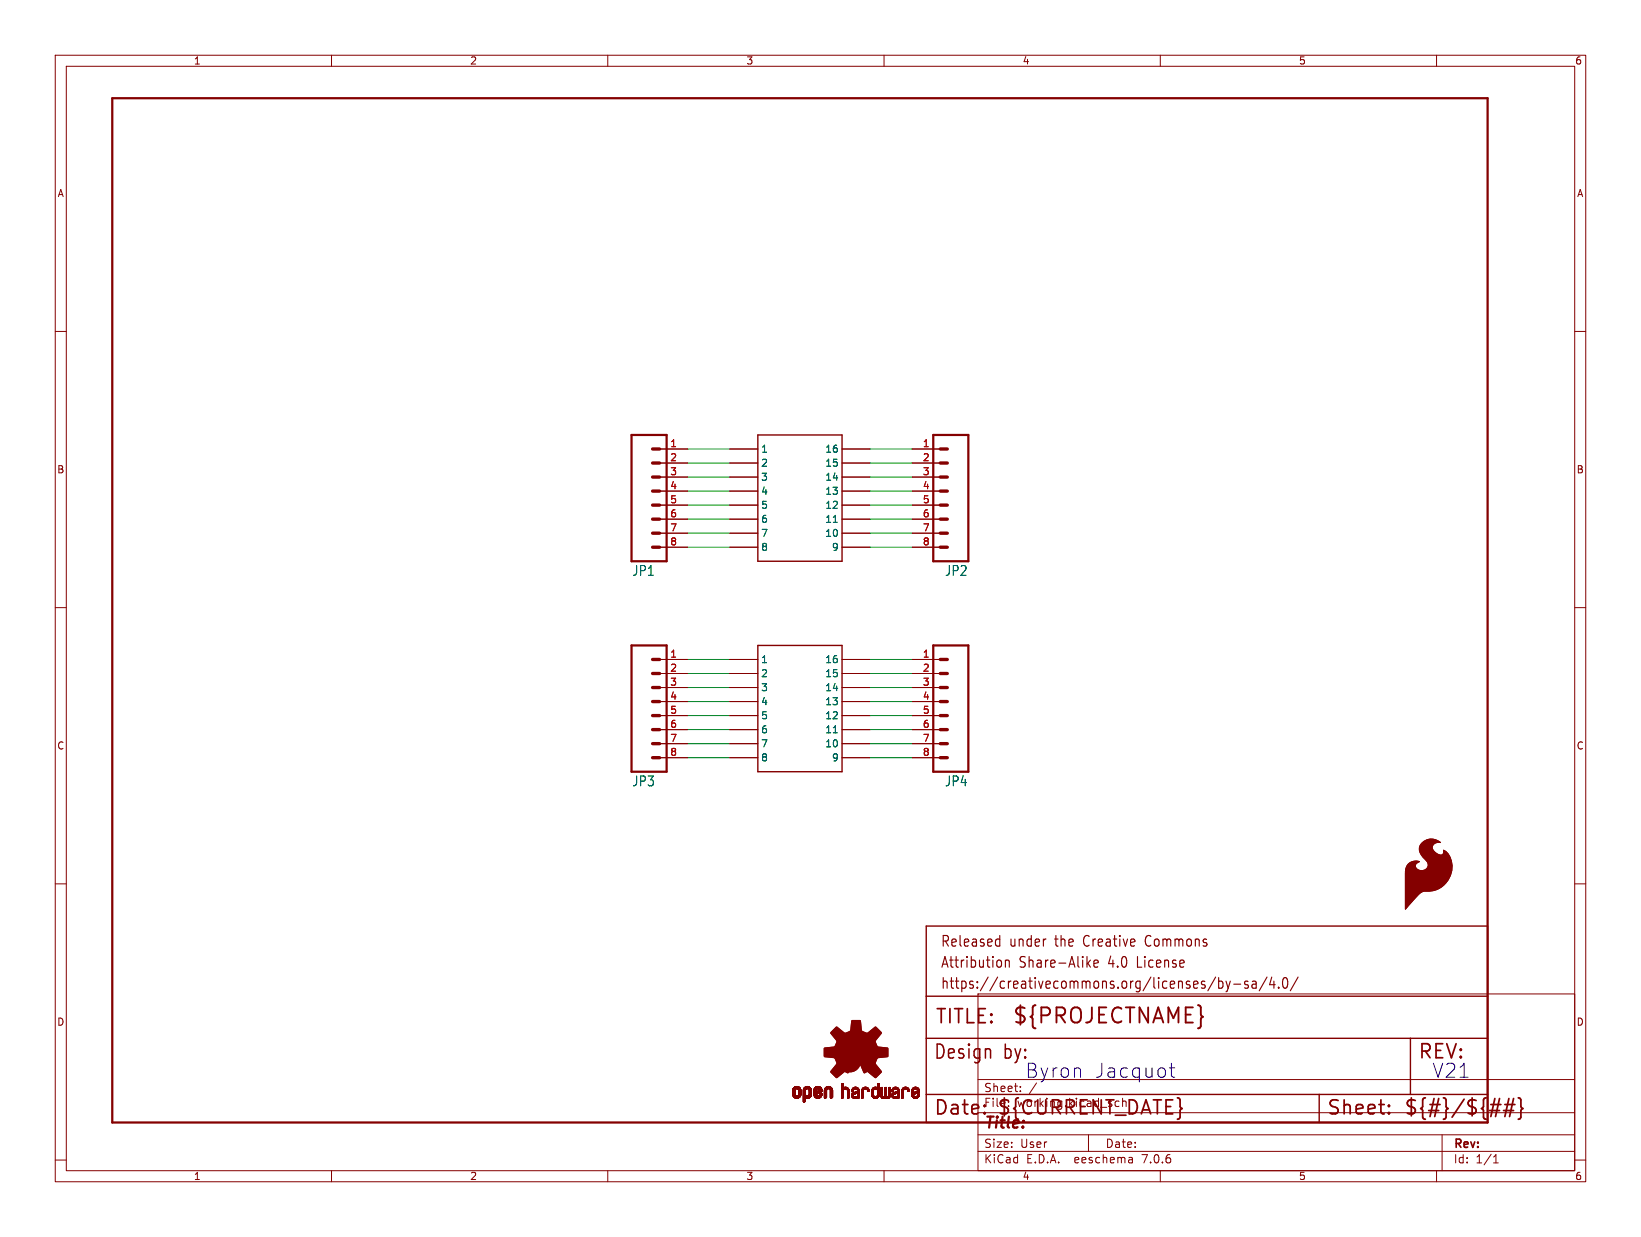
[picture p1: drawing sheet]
<svg xmlns="http://www.w3.org/2000/svg" width="297mm" height="224mm" viewBox="0 0 297 224" stroke-linecap="round" stroke-linejoin="round" font-family="sans-serif">
<defs><g id="words">
<text font-size="3.8" fill="#840000" x="183.1" y="185.7">${PROJECTNAME}</text>
<g font-size="3.5" fill="#840000">
<text x="169.2" y="185.7">TITLE:</text>
<text x="168.9" y="192.1">Design</text>
<text x="181.6" y="192.1">by:</text>
<text x="256.5" y="192.1">REV:</text>
<text x="168.9" y="202.2">Date:</text>
<text x="180.3" y="202.2">${CURRENT_DATE}</text>
<text x="240" y="202.2">Sheet:</text>
<text x="254" y="202.2">${#}/${##}</text>
</g>
<g font-size="3.5" fill="#0000c2">
<text x="185.4" y="195.3">Byron</text>
<text x="197.9" y="195.3">Jacquot</text>
<text x="259.1" y="195.3">V21</text>
</g>
<text font-size="2.8" fill="#840000" x="178" y="204.8">Title:</text>
<g font-size="2.7" fill="#840000">
<text x="170.2" y="171.7">Released</text>
<text x="182.7" y="171.7">under</text>
<text x="191.1" y="171.7">the</text>
<text x="196.5" y="171.7">Creative</text>
<text x="208" y="171.7">Commons</text>
<text x="170.2" y="175.5">Attribution</text>
<text x="170.2" y="179.3">https://creativecommons.org/licenses/by-sa/4.0/</text>
<text x="184.5" y="175.5">Share-Alike</text>
<text x="200.8" y="175.5">4.0</text>
<text x="206.2" y="175.5">License</text>
</g>
<g font-size="2.5" fill="#006464">
<text x="114.4" y="104.5">JP1</text>
<text x="170.9" y="104.5">JP2</text>
<text x="114.4" y="142.6">JP3</text>
<text x="170.9" y="142.6">JP4</text>
</g>
<g font-size="2.1" fill="#840000">
<text x="178" y="197.9">Sheet:</text>
<text x="178" y="200.6">File:</text>
<text x="184.1" y="200.6">working.kicad_sch</text>
<text x="178" y="208">Size:</text>
<text x="184.7" y="208">User</text>
<text x="200" y="208">Date:</text>
<text x="263" y="208.2">Rev:</text>
<text x="178" y="210.8">KiCad</text>
<text x="185.7" y="210.8">E.D.A.</text>
<text x="194.6" y="210.8">eeschema</text>
<text x="207" y="210.8">7.0.6</text>
<text x="263" y="210.8">Id:</text>
<text x="267.1" y="210.8">1/1</text>
</g>
<g font-size="1.8" fill="#840000">
<text x="35" y="11.9">1</text>
<text x="85" y="11.9">2</text>
<text x="135" y="11.9">3</text>
<text x="185" y="11.9">4</text>
<text x="235" y="11.9">5</text>
<text x="285" y="11.9">6</text>
<text x="10.3" y="35.9">A</text>
<text x="285.3" y="35.9">A</text>
<text x="10.3" y="85.9">B</text>
<text x="285.3" y="85.9">B</text>
<text x="10.3" y="135.9">C</text>
<text x="285.3" y="135.9">C</text>
<text x="10.3" y="185.9">D</text>
<text x="285.3" y="185.9">D</text>
<text x="35" y="213.8">1</text>
<text x="85" y="213.8">2</text>
<text x="135" y="213.8">3</text>
<text x="185" y="213.8">4</text>
<text x="235" y="213.8">5</text>
<text x="285" y="213.8">6</text>
</g>
<g font-size="1.8" fill="#a90000">
<text x="121.2" y="81">1</text>
<text x="121.2" y="83.6">2</text>
<text x="166.9" y="81">1</text>
<text x="166.9" y="83.6">2</text>
<text x="121.2" y="86.1">3</text>
<text x="121.2" y="88.6">4</text>
<text x="166.9" y="86.1">3</text>
<text x="166.9" y="88.6">4</text>
<text x="121.2" y="91.2">5</text>
<text x="121.2" y="93.7">6</text>
<text x="166.9" y="91.2">5</text>
<text x="166.9" y="93.7">6</text>
<text x="121.2" y="96.3">7</text>
<text x="121.2" y="98.8">8</text>
<text x="166.9" y="96.3">7</text>
<text x="166.9" y="98.8">8</text>
<text x="121.2" y="119.1">1</text>
<text x="166.9" y="119.1">1</text>
<text x="121.2" y="121.7">2</text>
<text x="121.2" y="124.2">3</text>
<text x="166.9" y="121.7">2</text>
<text x="166.9" y="124.2">3</text>
<text x="121.2" y="126.7">4</text>
<text x="121.2" y="129.3">5</text>
<text x="121.2" y="131.8">6</text>
<text x="166.9" y="126.7">4</text>
<text x="166.9" y="129.3">5</text>
<text x="166.9" y="131.8">6</text>
<text x="121.2" y="134.4">7</text>
<text x="121.2" y="136.9">8</text>
<text x="166.9" y="134.4">7</text>
<text x="166.9" y="136.9">8</text>
</g>
<g font-size="1.8" fill="#006464">
<text x="137.7" y="82.1">1</text>
<text x="149.3" y="82.1">16</text>
<text x="137.7" y="84.7">2</text>
<text x="137.7" y="87.2">3</text>
<text x="137.7" y="89.8">4</text>
<text x="149.3" y="89.8">13</text>
<text x="149.3" y="87.2">14</text>
<text x="149.3" y="84.7">15</text>
<text x="137.7" y="92.3">5</text>
<text x="137.7" y="94.8">6</text>
<text x="149.3" y="94.8">11</text>
<text x="149.3" y="92.3">12</text>
<text x="137.7" y="97.4">7</text>
<text x="137.7" y="99.9">8</text>
<text x="149.3" y="97.4">10</text>
<text x="150.5" y="99.9">9</text>
<text x="137.7" y="120.2">1</text>
<text x="137.7" y="122.8">2</text>
<text x="137.7" y="125.3">3</text>
<text x="149.3" y="125.3">14</text>
<text x="149.3" y="122.8">15</text>
<text x="149.3" y="120.2">16</text>
<text x="137.7" y="127.9">4</text>
<text x="137.7" y="130.4">5</text>
<text x="149.3" y="130.4">12</text>
<text x="149.3" y="127.9">13</text>
<text x="137.7" y="132.9">6</text>
<text x="137.7" y="135.5">7</text>
<text x="149.3" y="135.5">10</text>
<text x="149.3" y="132.9">11</text>
<text x="137.7" y="138">8</text>
<text x="150.5" y="138">9</text>
</g>
</g></defs>
<g fill="none" stroke="#840000" stroke-width=".18">
<path d="M10 10h277v203.9h-277zM12 12h273v199.9h-273zM60 10v2M110 10v2M160 10v2M210 10v2M260 10v2M10 60h2M285 60h2M119.4 81.3h5.1M119.4 83.8h5.1M119.4 86.4h5.1"/>
<path d="M119.4 88.9h5.1M119.4 91.4h5.1M119.4 94h5.1M119.4 96.5h5.1M119.4 99.1h5.1M132.1 81.3h5.1M132.1 83.8h5.1M132.1 86.4h5.1M132.1 88.9h5.1M132.1 91.4h5.1M132.1 94h5.1M132.1 96.5h5.1"/>
<path d="M132.1 99.1h5.1M152.4 81.3h5.1M152.4 83.8h5.1M152.4 86.4h5.1M152.4 88.9h5.1M152.4 91.4h5.1M152.4 94h5.1M152.4 96.5h5.1M152.4 99.1h5.1M165.1 81.3h5.1M165.1 83.8h5.1M165.1 86.4h5.1"/>
<path d="M165.1 88.9h5.1M165.1 91.4h5.1M165.1 94h5.1M165.1 96.5h5.1M165.1 99.1h5.1M10 110h2M119.4 119.4h5.1M132.1 119.4h5.1M152.4 119.4h5.1M165.1 119.4h5.1M285 110h2M119.4 134.6h5.1"/>
<path d="M119.4 132.1h5.1M119.4 129.5h5.1M119.4 127h5.1M119.4 124.5h5.1M119.4 121.9h5.1M119.4 137.2h5.1M132.1 134.6h5.1M132.1 132.1h5.1M132.1 129.5h5.1M132.1 127h5.1M132.1 124.5h5.1M132.1 121.9h5.1"/>
<path d="M132.1 137.2h5.1M152.4 134.6h5.1M152.4 132.1h5.1M152.4 129.5h5.1M152.4 127h5.1M152.4 124.5h5.1M152.4 121.9h5.1M152.4 137.2h5.1M165.1 134.6h5.1M165.1 132.1h5.1M165.1 129.5h5.1M165.1 127h5.1"/>
<path d="M165.1 124.5h5.1M165.1 121.9h5.1M165.1 137.2h5.1M10 160h2M285 160h2M177 179.9h108v32h-108zM177 195.4h108M184.7 197.5v.1M187.6 196l-1.3 2M10 210h2M60 211.9v2M110 211.9v2"/>
<path d="M160 211.9v2M177 208.4h108M177 205.4h108M177 201.4h108M197 205.4v3M204.9 209.6l.1 .9M205 210.4l-.2 .1M205 209.9h-.2M210 211.9v2M260 211.9v2M261 205.4v6.5M270.3 210.5h.9"/>
<path d="M270.3 209.4l.4-.4v1.5M285 210h2"/>
</g>
<path d="M20.3 17.8h248.9v185.4h-248.9zM114.3 78.7h6.3v22.9h-6.3zM168.9 78.7h6.4v22.9h-6.4zM114.3 116.8h6.3v22.9h-6.3zM168.9 116.8h6.4v22.9h-6.4z" fill="none" stroke="#840000" stroke-width=".41"/>
<g fill="none" stroke="#840000" stroke-width=".61">
<path d="M118.1 81.3h1.3M118.1 83.8h1.3M118.1 86.4h1.3M118.1 88.9h1.3M118.1 91.4h1.3M118.1 94h1.3M118.1 96.5h1.3M118.1 99.1h1.3M170.2 81.3h1.2M170.2 83.8h1.2M170.2 86.4h1.2M170.2 88.9h1.2"/>
<path d="M170.2 91.4h1.2M170.2 94h1.2M170.2 96.5h1.2M170.2 99.1h1.2M118.1 119.4h1.3M170.2 119.4h1.2M118.1 121.9h1.3M118.1 124.5h1.3M118.1 127h1.3M118.1 129.5h1.3M118.1 132.1h1.3M118.1 134.6h1.3"/>
<path d="M118.1 137.2h1.3M170.2 121.9h1.2M170.2 124.5h1.2M170.2 127h1.2M170.2 129.5h1.2M170.2 132.1h1.2M170.2 134.6h1.2M170.2 137.2h1.2"/>
</g>
<path d="M137.2 78.7h15.2v22.9h-15.2zM137.2 116.8h15.2v22.9h-15.2zM167.6 167.6h101.6v35.6h-101.6zM167.6 198.1h101.6M167.6 180.3h101.6M167.6 188h101.6M238.8 198.1v5.1M255.3 188v10.1" fill="none" stroke="#840000" stroke-width=".25"/>
<path d="M150.8 94.6h.7M150.8 132.7h.7" fill="none" stroke="#006464" stroke-width=".18"/>
<g fill="#840000" stroke="#840000" stroke-width=".18">
<path d="M257.3 152.7a2.45 2.45 0 0 1 3.4-.2 1.05 1.05 0 0 0-1.4 .6 1.05 1.05 0 0 0 .7 1.4 .75 .75 0 0 0 1.3-.2v-.4a3.8 3.8 0 0 1 .7 5.5 4.3 4.3 0 0 1-4.2 1.9 4.8 4.8 0 0 0-2.2 1.9l-1.2 1.4v-6.4a1.93 1.93 0 0 1 2.5-2.2 .81 .81 0 0 0-.7 .9 .81 .81 0 0 0 .9 .7 1.09 1.09 0 0 0 1.3-.6 1.09 1.09 0 0 0-.4-1.4 2.08 2.08 0 0 1-.7-2.9z"/>
<path d="M143.5 198.1h.4z"/>
<path d="M143.5 198l.4 .1z"/>
<path d="M143.5 198h.4z"/>
<path d="M143.5 197.9l.4 .1z"/>
<path d="M143.5 197.9h.4z"/>
<path d="M143.5 197.8l.4 .1z"/>
<path d="M143.5 197.8h.4z"/>
<path d="M143.5 197.7l.4 .1z"/>
<path d="M143.5 197.7h.4z"/>
<path d="M143.5 197.6l.4 .1z"/>
<path d="M143.5 197.6h.4z"/>
<path d="M143.5 197.5l.4 .1z"/>
<path d="M143.5 197.5h.4z"/>
<path d="M143.5 197.4l.4 .1z"/>
<path d="M143.5 197.4h.4z"/>
<path d="M143.5 198.2h.4z"/>
<path d="M143.5 198.1l.4 .1z"/>
<path d="M143.5 197.3l.4 .1z"/>
<path d="M143.5 197.3h.4z"/>
<path d="M143.5 198.3h.5z"/>
<path d="M143.5 198.3h.4z"/>
<path d="M143.5 198.2l.4 .1z"/>
<path d="M143.5 197.2l.4 .1z"/>
<path d="M143.5 197.2h.4z"/>
<path d="M143.5 198.3l.5 .1z"/>
<path d="M143.5 197.2h.5z"/>
<path d="M143.5 197.1l.5 .1z"/>
<path d="M143.5 197.1h.5z"/>
<path d="M143.5 198.4h.6z"/>
<path d="M143.5 198.4h.5z"/>
<path d="M143.5 197.1h.6z"/>
<path d="M143.6 198.4h.5z"/>
<path d="M143.6 197.1h.5z"/>
<path d="M143.6 198.4h1.3z"/>
<path d="M143.6 198.4h.6z"/>
<path d="M143.6 197.1h1.2z"/>
<path d="M143.6 198.5h1.2z"/>
<path d="M143.6 198.4l1.2 .1z"/>
<path d="M143.6 197l1.2 .1z"/>
<path d="M143.6 197h1.2z"/>
<path d="M143.6 196.9l1.2 .1z"/>
<path d="M143.6 198.5l1.2 .1z"/>
<path d="M143.6 196.9h1.2z"/>
<path d="M143.7 198.6h1.1z"/>
<path d="M143.7 196.9h1.1z"/>
<path d="M143.7 198.6h1z"/>
<path d="M143.7 196.9h1z"/>
<path d="M143.7 198.6l1 .1z"/>
<path d="M143.7 196.8l1 .1z"/>
<path d="M143.8 198.7h.9z"/>
<path d="M143.8 196.8h.9z"/>
<path d="M143.8 198.7h.8z"/>
<path d="M143.8 196.8h.8z"/>
<path d="M143.9 196.8h.7z"/>
<path d="M143.9 198.7h.7z"/>
<path d="M143.9 198.7l.6 .1z"/>
<path d="M143.9 196.7l.6 .1z"/>
<path d="M143.9 198.8h.6z"/>
<path d="M143.9 196.7h.6z"/>
<path d="M144 196.7h.4z"/>
<path d="M144 198.8h.4z"/>
<path d="M144.1 196.7h.3z"/>
<path d="M144.1 198.8h.2z"/>
<path d="M144.1 196.7h.2z"/>
<path d="M144.3 197.1h.6z"/>
<path d="M144.3 198.4h.6z"/>
<path d="M144.4 198.4h.5z"/>
<path d="M144.4 197.1h.5z"/>
<path d="M144.4 198.3l.5 .1z"/>
<path d="M144.4 198.3h.5z"/>
<path d="M144.4 197.1l.5 .1z"/>
<path d="M144.4 197.2h.5z"/>
<path d="M144.5 198.3h.4z"/>
<path d="M144.5 197.2h.4z"/>
<path d="M144.5 197.2l.4 .1z"/>
<path d="M144.5 198.2l.4 .1z"/>
<path d="M144.5 198.2h.4z"/>
<path d="M144.5 197.3h.4z"/>
<path d="M144.5 198.1l.4 .1z"/>
<path d="M144.5 198.1h.4z"/>
<path d="M144.5 198l.4 .1z"/>
<path d="M144.5 198h.4z"/>
<path d="M144.5 197.9l.4 .1z"/>
<path d="M144.5 197.9h.4z"/>
<path d="M144.5 197.8l.4 .1z"/>
<path d="M144.5 197.8h.4z"/>
<path d="M144.5 197.7l.4 .1z"/>
<path d="M144.5 197.7h.4z"/>
<path d="M144.5 197.6l.4 .1z"/>
<path d="M144.5 197.6h.4z"/>
<path d="M144.5 197.5l.4 .1z"/>
<path d="M144.5 197.5h.4z"/>
<path d="M144.5 197.4l.4 .1z"/>
<path d="M144.5 197.4h.4z"/>
<path d="M144.5 197.3l.4 .1z"/>
<path d="M145.4 199.4l.2 .1z"/>
<path d="M145.4 199.4h.2z"/>
<path d="M145.4 199.4h.3z"/>
<path d="M145.4 199.4h.4z"/>
<path d="M145.4 199.3l.4 .1z"/>
<path d="M145.4 199.3h.4z"/>
<path d="M145.4 199.2l.4 .1z"/>
<path d="M145.4 199.2h.4z"/>
<path d="M145.4 199.1l.4 .1z"/>
<path d="M145.4 199.1h.4z"/>
<path d="M145.4 199l.4 .1z"/>
<path d="M145.4 199h.4z"/>
<path d="M145.4 198.9l.4 .1z"/>
<path d="M145.4 198.9h.4z"/>
<path d="M145.4 198.8l.4 .1z"/>
<path d="M145.4 198.8h.4z"/>
<path d="M145.4 198.7l1 .1z"/>
<path d="M145.4 198.7h1.1z"/>
<path d="M145.4 198.7h1.2z"/>
<path d="M145.4 198.6l1.2 .1z"/>
<path d="M145.4 198.6h1.2z"/>
<path d="M145.4 198.6h1.3z"/>
<path d="M145.4 198.5l1.3 .1z"/>
<path d="M145.4 198.5h1.3z"/>
<path d="M145.4 198.5h1.4z"/>
<path d="M145.4 198.4l1.4 .1z"/>
<path d="M145.4 198.4h1.4z"/>
<path d="M145.4 198.4h.7z"/>
<path d="M145.4 198.4h.6z"/>
<path d="M145.4 198.4h.5z"/>
<path d="M145.4 198.3l.5 .1z"/>
<path d="M145.4 198.3h.5z"/>
<path d="M145.4 198.3h.4z"/>
<path d="M145.4 198.2l.4 .1z"/>
<path d="M145.4 198.2h.4z"/>
<path d="M145.4 198.1l.4 .1z"/>
<path d="M145.4 198.1h.4z"/>
<path d="M145.4 198l.4 .1z"/>
<path d="M145.4 198h.4z"/>
<path d="M145.4 197.9l.4 .1z"/>
<path d="M145.4 197.9h.4z"/>
<path d="M145.4 197.8l.4 .1z"/>
<path d="M145.4 197.8h.4z"/>
<path d="M145.4 197.7l.4 .1z"/>
<path d="M145.4 197.7h.4z"/>
<path d="M145.4 197.6l.4 .1z"/>
<path d="M145.4 197.6h.4z"/>
<path d="M145.4 197.5l.4 .1z"/>
<path d="M145.4 197.5h.4z"/>
<path d="M145.4 197.4l.4 .1z"/>
<path d="M145.4 197.4h.4z"/>
<path d="M145.4 197.3l.4 .1z"/>
<path d="M145.4 197.3h.4z"/>
<path d="M145.4 199.5h.2z"/>
<path d="M145.4 197.2l.4 .1z"/>
<path d="M145.4 197.2h.5z"/>
<path d="M145.4 199.5h.1z"/>
<path d="M145.4 197.1l.5 .1z"/>
<path d="M145.4 197.1h.5z"/>
<path d="M145.4 197.1h.6z"/>
<path d="M145.5 197.1h.5z"/>
<path d="M145.5 197.1h1.3z"/>
<path d="M145.5 197l1.3 .1z"/>
<path d="M145.5 197h1.3z"/>
<path d="M145.5 197h1.2z"/>
<path d="M145.5 196.9l1.2 .1z"/>
<path d="M145.6 196.9h1.1z"/>
<path d="M145.6 196.9h1z"/>
<path d="M145.6 196.8l1 .1z"/>
<path d="M145.7 196.8h.9z"/>
<path d="M145.7 196.8h.8z"/>
<path d="M145.8 196.8h.7z"/>
<path d="M145.8 196.7l.6 .1z"/>
<path d="M145.9 198.8h.5z"/>
<path d="M145.9 196.7h.5z"/>
<path d="M145.9 198.8h.4z"/>
<path d="M145.9 196.7h.4z"/>
<path d="M146 198.8h.3z"/>
<path d="M146 196.7h.3z"/>
<path d="M146 196.7h.2z"/>
<path d="M146 198.8h.2z"/>
<path d="M146.2 197.1h.6z"/>
<path d="M146.2 198.4h.6z"/>
<path d="M146.3 198.4h.5z"/>
<path d="M146.3 197.1h.5z"/>
<path d="M146.3 198.3l.5 .1z"/>
<path d="M146.3 197.1l.5 .1z"/>
<path d="M146.4 198.3h.4z"/>
<path d="M146.4 197.2h.4z"/>
<path d="M146.4 197.2l.4 .1z"/>
<path d="M146.4 198.2l.4 .1z"/>
<path d="M146.4 197.3h.4z"/>
<path d="M146.4 198.2h.4z"/>
<path d="M146.4 198.2h.5z"/>
<path d="M146.4 197.3h.5z"/>
<path d="M146.5 198.2h.4z"/>
<path d="M146.5 197.3h.4z"/>
<path d="M146.5 198.1l.4 .1z"/>
<path d="M146.5 198.1h.4z"/>
<path d="M146.5 197.4h.4z"/>
<path d="M146.5 197.3l.4 .1z"/>
<path d="M146.5 198l.4 .1z"/>
<path d="M146.5 198h.4z"/>
<path d="M146.5 197.9l.4 .1z"/>
<path d="M146.5 197.9h.4z"/>
<path d="M146.5 197.8l.4 .1z"/>
<path d="M146.5 197.8h.4z"/>
<path d="M146.5 197.7l.4 .1z"/>
<path d="M146.5 197.7h.4z"/>
<path d="M146.5 197.6l.4 .1z"/>
<path d="M146.5 197.6h.4z"/>
<path d="M146.5 197.5l.4 .1z"/>
<path d="M146.5 197.5h.4z"/>
<path d="M146.5 197.4l.4 .1z"/>
<path d="M147.3 198.2h.4z"/>
<path d="M147.3 198.1l.4 .1z"/>
<path d="M147.3 198.1h.4z"/>
<path d="M147.3 198.1h.5z"/>
<path d="M147.3 198l.5 .1z"/>
<path d="M147.3 198h.5z"/>
<path d="M147.3 198h.6z"/>
<path d="M147.3 198h.7z"/>
<path d="M147.3 197.9l.7 .1z"/>
<path d="M147.3 197.9h.7z"/>
<path d="M147.3 197.9h.8z"/>
<path d="M147.3 197.9h.9z"/>
<path d="M147.3 197.8l.9 .1z"/>
<path d="M147.3 197.8h1z"/>
<path d="M147.3 197.8h1.1z"/>
<path d="M147.3 197.7l1.2 .1z"/>
<path d="M147.3 197.7h1.2z"/>
<path d="M147.3 197.7h1.3z"/>
<path d="M147.3 197.7h1.4z"/>
<path d="M147.3 197.6l1.4 .1z"/>
<path d="M147.3 197.6h1.4z"/>
<path d="M147.3 197.6h.4z"/>
<path d="M147.3 197.5l.4 .1z"/>
<path d="M147.3 197.5h.4z"/>
<path d="M147.3 197.4l.4 .1z"/>
<path d="M147.3 197.4h.4z"/>
<path d="M147.3 197.3l.4 .1z"/>
<path d="M147.3 197.3h.4z"/>
<path d="M147.3 198.3h.5z"/>
<path d="M147.3 198.3h.4z"/>
<path d="M147.3 198.2l.4 .1z"/>
<path d="M147.3 197.2l.4 .1z"/>
<path d="M147.3 197.2h.4z"/>
<path d="M147.3 197.2h.5z"/>
<path d="M147.3 198.4h.5z"/>
<path d="M147.3 198.3l.5 .1z"/>
<path d="M147.3 197.1l.5 .1z"/>
<path d="M147.4 198.4h.5z"/>
<path d="M147.4 197.1h.4z"/>
<path d="M147.4 197.1h.5z"/>
<path d="M147.4 198.4h1.3z"/>
<path d="M147.4 198.4h.6z"/>
<path d="M147.4 197.1h.6z"/>
<path d="M147.4 198.5h1.3z"/>
<path d="M147.4 198.4l1.3 .1z"/>
<path d="M147.4 197.1h1.3z"/>
<path d="M147.4 197l1.3 .1z"/>
<path d="M147.4 197h1.3z"/>
<path d="M147.4 198.5h1.2z"/>
<path d="M147.4 197h1.2z"/>
<path d="M147.5 198.5h1.1z"/>
<path d="M147.5 197h1.1z"/>
<path d="M147.5 198.5l1.1 .1z"/>
<path d="M147.5 198.6h1.1z"/>
<path d="M147.5 196.9l1.1 .1z"/>
<path d="M147.5 196.9h1.1z"/>
<path d="M147.5 198.6h1z"/>
<path d="M147.5 196.9h1z"/>
<path d="M147.6 198.6h.9z"/>
<path d="M147.6 196.9h.9z"/>
<path d="M147.6 198.6l.9 .1z"/>
<path d="M147.6 196.8l.9 .1z"/>
<path d="M147.6 198.7h.9z"/>
<path d="M147.6 196.8h.9z"/>
<path d="M147.6 198.7h.8z"/>
<path d="M147.6 196.8h.8z"/>
<path d="M147.7 198.7h.7z"/>
<path d="M147.7 196.8h.7z"/>
<path d="M147.7 196.7l.6 .1z"/>
<path d="M147.7 198.7l.6 .1z"/>
<path d="M147.8 196.7h.5z"/>
<path d="M147.8 198.8h.5z"/>
<path d="M147.8 197.6h.9z"/>
<path d="M147.8 196.7h.4z"/>
<path d="M147.8 198.8h.4z"/>
<path d="M147.9 196.7h.3z"/>
<path d="M147.9 198.8h.3z"/>
<path d="M147.9 197.6h.8z"/>
<path d="M147.9 198.8h.2z"/>
<path d="M147.9 196.7h.2z"/>
<path d="M148 197.5l.7 .1z"/>
<path d="M148 197.5h.7z"/>
<path d="M148.1 197.5h.6z"/>
<path d="M148.1 197.1h.6z"/>
<path d="M148.1 198.4h.6z"/>
<path d="M148.2 198.4h.5z"/>
<path d="M148.2 197.5h.5z"/>
<path d="M148.2 197.1h.5z"/>
<path d="M148.2 197.4l.5 .1z"/>
<path d="M148.2 197.4h.5z"/>
<path d="M148.2 197.1l.5 .1z"/>
<path d="M148.3 198.3l.4 .1z"/>
<path d="M148.3 197.2h.4z"/>
<path d="M148.3 198.3h.4z"/>
<path d="M148.3 197.4h.4z"/>
<path d="M148.3 197.2l.4 .1z"/>
<path d="M148.3 197.3h.4z"/>
<path d="M148.3 198.2l.4 .1z"/>
<path d="M148.3 198.2h.4z"/>
<path d="M148.3 197.3l.4 .1z"/>
<path d="M148.4 198.2h.3z"/>
<path d="M148.4 198.1l.3 .1z"/>
<path d="M148.4 198.1h.3z"/>
<path d="M148.4 198l.3 .1z"/>
<path d="M148.4 198h.3z"/>
<path d="M148.5 198h.2z"/>
<path d="M148.5 197.9l.2 .1z"/>
<path d="M148.5 197.9h.2z"/>
<path d="M148.6 197.9h.1z"/>
<path d="M149.2 198.7h.3z"/>
<path d="M149.2 198.7h.4z"/>
<path d="M149.2 198.6l.4 .1z"/>
<path d="M149.2 198.6h.4z"/>
<path d="M149.2 198.5l.4 .1z"/>
<path d="M149.2 198.5h.4z"/>
<path d="M149.2 198.4l.4 .1z"/>
<path d="M149.2 198.4h.4z"/>
<path d="M149.2 198.3l.4 .1z"/>
<path d="M149.2 198.3h.4z"/>
<path d="M149.2 198.2l.4 .1z"/>
<path d="M149.2 198.2h.4z"/>
<path d="M149.2 198.1l.4 .1z"/>
<path d="M149.2 198.1h.4z"/>
<path d="M149.2 198l.4 .1z"/>
<path d="M149.2 198h.4z"/>
<path d="M149.2 197.9l.4 .1z"/>
<path d="M149.2 197.9h.4z"/>
<path d="M149.2 197.8l.4 .1z"/>
<path d="M149.2 197.8h.4z"/>
<path d="M149.2 197.7l.4 .1z"/>
<path d="M149.2 197.7h.4z"/>
<path d="M149.2 197.6l.4 .1z"/>
<path d="M149.2 197.6h.4z"/>
<path d="M149.2 197.5l.4 .1z"/>
<path d="M149.2 197.5h.4z"/>
<path d="M149.2 197.4l.4 .1z"/>
<path d="M149.2 197.4h.4z"/>
<path d="M149.2 197.3l.4 .1z"/>
<path d="M149.2 197.3h.4z"/>
<path d="M149.2 198.7l.2 .1z"/>
<path d="M149.2 197.3h.5z"/>
<path d="M149.2 198.8h.2z"/>
<path d="M149.2 197.2l.5 .1z"/>
<path d="M149.2 197.2h.5z"/>
<path d="M149.3 197.2h.4z"/>
<path d="M149.3 197.1l.4 .1z"/>
<path d="M149.3 197.1h.5z"/>
<path d="M149.3 197.1h.6z"/>
<path d="M149.3 197.1h1.3z"/>
<path d="M149.3 197l1.3 .1z"/>
<path d="M149.3 197h1.3z"/>
<path d="M149.3 197h1.2z"/>
<path d="M149.4 197h1.1z"/>
<path d="M149.4 196.9l1.1 .1z"/>
<path d="M149.4 196.9h1.1z"/>
<path d="M149.5 196.9h.9z"/>
<path d="M149.5 196.8l.9 .1z"/>
<path d="M149.5 196.8h.9z"/>
<path d="M149.5 196.8h.8z"/>
<path d="M149.6 196.8h.7z"/>
<path d="M149.6 196.7l.6 .1z"/>
<path d="M149.7 196.7h.5z"/>
<path d="M149.8 196.7h.3z"/>
<path d="M149.9 196.7h.2z"/>
<path d="M150 197.1h.6z"/>
<path d="M150.1 197.1h.5z"/>
<path d="M150.2 197.1l.4 .1z"/>
<path d="M150.2 197.2h.4z"/>
<path d="M150.2 197.2h.5z"/>
<path d="M150.2 197.2l.5 .1z"/>
<path d="M150.2 197.3h.5z"/>
<path d="M150.3 197.3h.4z"/>
<path d="M150.3 198.7h.3z"/>
<path d="M150.3 198.7h.4z"/>
<path d="M150.3 198.6l.4 .1z"/>
<path d="M150.3 198.6h.4z"/>
<path d="M150.3 198.5l.4 .1z"/>
<path d="M150.3 198.5h.4z"/>
<path d="M150.3 198.4l.4 .1z"/>
<path d="M150.3 198.4h.4z"/>
<path d="M150.3 198.3l.4 .1z"/>
<path d="M150.3 198.3h.4z"/>
<path d="M150.3 198.2l.4 .1z"/>
<path d="M150.3 198.2h.4z"/>
<path d="M150.3 198.1l.4 .1z"/>
<path d="M150.3 198.1h.4z"/>
<path d="M150.3 198l.4 .1z"/>
<path d="M150.3 198h.4z"/>
<path d="M150.3 197.9l.4 .1z"/>
<path d="M150.3 197.9h.4z"/>
<path d="M150.3 197.8l.4 .1z"/>
<path d="M150.3 197.8h.4z"/>
<path d="M150.3 197.7l.4 .1z"/>
<path d="M150.3 197.7h.4z"/>
<path d="M150.3 197.6l.4 .1z"/>
<path d="M150.3 197.6h.4z"/>
<path d="M150.3 197.5l.4 .1z"/>
<path d="M150.3 197.5h.4z"/>
<path d="M150.3 197.4l.4 .1z"/>
<path d="M150.3 197.4h.4z"/>
<path d="M150.3 197.3l.4 .1z"/>
<path d="M150.3 198.7l.2 .1z"/>
<path d="M150.3 198.7h.2z"/>
<path d="M150.3 198.8h.2z"/>
<path d="M150.3 198.8h.1z"/>
<path d="M152.3 198.8h.2z"/>
<path d="M152.3 196.3h.3z"/>
<path d="M152.3 198.7l.3 .1z"/>
<path d="M152.3 198.7h.3z"/>
<path d="M152.3 198.6l.3 .1z"/>
<path d="M152.3 198.6h.3z"/>
<path d="M152.3 198.5l.3 .1z"/>
<path d="M152.3 198.5h.3z"/>
<path d="M152.3 198.4l.3 .1z"/>
<path d="M152.3 198.4h.3z"/>
<path d="M152.3 198.3l.3 .1z"/>
<path d="M152.3 198.3h.3z"/>
<path d="M152.3 198.2l.3 .1z"/>
<path d="M152.3 198.2h.3z"/>
<path d="M152.3 198.1l.3 .1z"/>
<path d="M152.3 198.1h.3z"/>
<path d="M152.3 198l.3 .1z"/>
<path d="M152.3 198h.3z"/>
<path d="M152.3 197.9l.3 .1z"/>
<path d="M152.3 197.9h.3z"/>
<path d="M152.3 197.8l.3 .1z"/>
<path d="M152.3 197.8h.3z"/>
<path d="M152.3 197.7l.3 .1z"/>
<path d="M152.3 197.7h.3z"/>
<path d="M152.3 197.6l.3 .1z"/>
<path d="M152.3 197.6h.3z"/>
<path d="M152.3 197.5l.3 .1z"/>
<path d="M152.3 197.5h.3z"/>
<path d="M152.3 197.4l.3 .1z"/>
<path d="M152.3 197.4h.3z"/>
<path d="M152.3 197.3l.3 .1z"/>
<path d="M152.3 197.3h.4z"/>
<path d="M152.3 197.2l.4 .1z"/>
<path d="M152.3 197.2h.4z"/>
<path d="M152.3 197.2h.5z"/>
<path d="M152.3 197.1l.5 .1z"/>
<path d="M152.3 197.1h.6z"/>
<path d="M152.3 197.1h.7z"/>
<path d="M152.3 197.1h1.3z"/>
<path d="M152.3 197.1h1.2z"/>
<path d="M152.3 197l1.2 .1z"/>
<path d="M152.3 197h1.2z"/>
<path d="M152.3 197h1.1z"/>
<path d="M152.3 196.9l1.1 .1z"/>
<path d="M152.3 196.9h1.1z"/>
<path d="M152.3 196.9h1z"/>
<path d="M152.3 196.9h.3z"/>
<path d="M152.3 196.8l.3 .1z"/>
<path d="M152.3 196.8h.3z"/>
<path d="M152.3 196.7l.3 .1z"/>
<path d="M152.3 196.7h.3z"/>
<path d="M152.3 196.6l.3 .1z"/>
<path d="M152.3 196.6h.3z"/>
<path d="M152.3 196.5l.3 .1z"/>
<path d="M152.3 196.5h.3z"/>
<path d="M152.3 196.4l.3 .1z"/>
<path d="M152.3 196.4h.3z"/>
<path d="M152.3 196.3l.3 .1z"/>
<path d="M152.4 196.2l.2 .1z"/>
<path d="M152.4 196.2h.2z"/>
<path d="M152.5 196.2h.1z"/>
<path d="M152.7 196.9h.6z"/>
<path d="M152.8 196.9h.5z"/>
<path d="M152.8 196.8l.4 .1z"/>
<path d="M152.8 196.8h.4z"/>
<path d="M153.1 197.1h.5z"/>
<path d="M153.2 197.1h.4z"/>
<path d="M153.2 197.1l.4 .1z"/>
<path d="M153.2 197.2h.4z"/>
<path d="M153.3 197.2h.3z"/>
<path d="M153.3 197.2h.4z"/>
<path d="M153.3 197.2l.4 .1z"/>
<path d="M153.3 197.3h.4z"/>
<path d="M153.4 197.3h.3z"/>
<path d="M153.4 197.3l.3 .1z"/>
<path d="M153.4 197.4h.3z"/>
<path d="M153.4 197.5h.3z"/>
<path d="M153.4 197.4l.3 .1z"/>
<path d="M153.4 198.8h.1z"/>
<path d="M153.4 198.8h.2z"/>
<path d="M153.4 198.7l.2 .1z"/>
<path d="M153.4 198.7h.3z"/>
<path d="M153.4 198.6l.3 .1z"/>
<path d="M153.4 198.6h.3z"/>
<path d="M153.4 198.5l.3 .1z"/>
<path d="M153.4 198.5h.3z"/>
<path d="M153.4 198.4l.3 .1z"/>
<path d="M153.4 198.4h.3z"/>
<path d="M153.4 198.3l.3 .1z"/>
<path d="M153.4 198.3h.3z"/>
<path d="M153.4 198.2l.3 .1z"/>
<path d="M153.4 198.2h.3z"/>
<path d="M153.4 198.1l.3 .1z"/>
<path d="M153.4 198.1h.3z"/>
<path d="M153.4 198l.3 .1z"/>
<path d="M153.4 198h.3z"/>
<path d="M153.4 197.9l.3 .1z"/>
<path d="M153.4 197.9h.3z"/>
<path d="M153.4 197.8l.3 .1z"/>
<path d="M153.4 197.8h.3z"/>
<path d="M153.4 197.7l.3 .1z"/>
<path d="M153.4 197.7h.3z"/>
<path d="M153.4 197.6l.3 .1z"/>
<path d="M153.4 197.6h.3z"/>
<path d="M153.4 197.5l.3 .1z"/>
<path d="M154.1 198.4h.4z"/>
<path d="M154.1 198.3l.3 .1z"/>
<path d="M154.1 198.3h.3z"/>
<path d="M154.1 198.2l.4 .1z"/>
<path d="M154.1 198.2h.4z"/>
<path d="M154.1 197.6h.2z"/>
<path d="M154.1 197.6h.3z"/>
<path d="M154.1 197.5l.3 .1z"/>
<path d="M154.1 197.5h.3z"/>
<path d="M154.2 198.4l.3 .1z"/>
<path d="M154.2 198.4h.3z"/>
<path d="M154.2 198.2h.3z"/>
<path d="M154.2 197.6h.1z"/>
<path d="M154.2 197.4l.2 .1z"/>
<path d="M154.2 197.4h.2z"/>
<path d="M154.2 198.5h.3z"/>
<path d="M154.2 198.1l.3 .1z"/>
<path d="M154.2 198.1h.3z"/>
<path d="M154.2 198.1h.4z"/>
<path d="M154.2 197.4h.3z"/>
<path d="M154.2 197.3l.3 .1z"/>
<path d="M154.2 197.3h.3z"/>
<path d="M154.2 198.5h.4z"/>
<path d="M154.2 198.1h.5z"/>
<path d="M154.2 198.6h.8z"/>
<path d="M154.2 198.5l.5 .1z"/>
<path d="M154.2 198l.5 .1z"/>
<path d="M154.2 197.2l.3 .1z"/>
<path d="M154.2 197.2h.4z"/>
<path d="M154.2 198h.5z"/>
<path d="M154.2 198h.6z"/>
<path d="M154.3 198.6h.7z"/>
<path d="M154.3 198h.6z"/>
<path d="M154.3 197.1l.3 .1z"/>
<path d="M154.3 197.1h.4z"/>
<path d="M154.3 198.6l.7 .1z"/>
<path d="M154.3 197.9l.6 .1z"/>
<path d="M154.3 197.1h.5z"/>
<path d="M154.3 198.7h.7z"/>
<path d="M154.3 197.9h.6z"/>
<path d="M154.3 197.1h1.1z"/>
<path d="M154.3 197.9h.7z"/>
<path d="M154.3 197l1 .1z"/>
<path d="M154.3 197h1z"/>
<path d="M154.3 197.9h.8z"/>
<path d="M154.4 198.7h.6z"/>
<path d="M154.4 197.9h.7z"/>
<path d="M154.4 197h.9z"/>
<path d="M154.4 198.7l.6 .1z"/>
<path d="M154.4 197.8l1.1 .1z"/>
<path d="M154.4 196.9l.8 .1z"/>
<path d="M154.4 198.8h.6z"/>
<path d="M154.4 196.9h.8z"/>
<path d="M154.5 196.9h.7z"/>
<path d="M154.5 197.8h1z"/>
<path d="M154.5 198.8h.5z"/>
<path d="M154.5 196.9h.6z"/>
<path d="M154.6 198.8h.4z"/>
<path d="M154.6 197.8h.9z"/>
<path d="M154.6 196.9h.5z"/>
<path d="M154.6 196.8l.5 .1z"/>
<path d="M154.6 196.8h.4z"/>
<path d="M154.7 197.7l.8 .1z"/>
<path d="M154.7 197.7h.8z"/>
<path d="M154.8 198.5l.2 .1z"/>
<path d="M154.8 197.7h.7z"/>
<path d="M154.8 196.8h.1z"/>
<path d="M154.8 198.5h.2z"/>
<path d="M154.9 197.1h.5z"/>
<path d="M154.9 197.7h.6z"/>
<path d="M154.9 197.6l.6 .1z"/>
<path d="M154.9 197.6h.6z"/>
<path d="M155 197.6h.5z"/>
<path d="M155 197.1h.4z"/>
<path d="M155 197.1l.4 .1z"/>
<path d="M155 197.2h.4z"/>
<path d="M155.1 197.2h.3z"/>
<path d="M155.1 197.6h.4z"/>
<path d="M155.1 197.2h.4z"/>
<path d="M155.1 197.2l.4 .1z"/>
<path d="M155.1 197.3h.4z"/>
<path d="M155.1 197.5l.4 .1z"/>
<path d="M155.2 197.9h.3z"/>
<path d="M155.2 197.5h.3z"/>
<path d="M155.2 197.3h.3z"/>
<path d="M155.2 197.4h.3z"/>
<path d="M155.2 197.3l.3 .1z"/>
<path d="M155.2 198.8h.2z"/>
<path d="M155.2 198.7l.3 .1z"/>
<path d="M155.2 198.7h.3z"/>
<path d="M155.2 198.6l.3 .1z"/>
<path d="M155.2 198.6h.3z"/>
<path d="M155.2 198.5l.3 .1z"/>
<path d="M155.2 198.5h.3z"/>
<path d="M155.2 198.4l.3 .1z"/>
<path d="M155.2 198.4h.3z"/>
<path d="M155.2 198.3l.3 .1z"/>
<path d="M155.2 198.3h.3z"/>
<path d="M155.2 198.2l.3 .1z"/>
<path d="M155.2 198.2h.3z"/>
<path d="M155.2 198.1l.3 .1z"/>
<path d="M155.2 198.1h.3z"/>
<path d="M155.2 198l.3 .1z"/>
<path d="M155.2 198h.3z"/>
<path d="M155.2 197.9l.3 .1z"/>
<path d="M155.2 197.4l.3 .1z"/>
<path d="M155.2 198.8h.1z"/>
<path d="M156 198.8h.1z"/>
<path d="M156 198.7l.2 .1z"/>
<path d="M156 198.7h.2z"/>
<path d="M156 198.7h.3z"/>
<path d="M156 198.6l.3 .1z"/>
<path d="M156 198.6h.3z"/>
<path d="M156 198.5l.3 .1z"/>
<path d="M156 198.5h.3z"/>
<path d="M156 198.4l.3 .1z"/>
<path d="M156 198.4h.3z"/>
<path d="M156 198.3l.3 .1z"/>
<path d="M156 198.3h.3z"/>
<path d="M156 198.2l.3 .1z"/>
<path d="M156 198.2h.3z"/>
<path d="M156 198.1l.3 .1z"/>
<path d="M156 198.1h.3z"/>
<path d="M156 198l.3 .1z"/>
<path d="M156 198h.3z"/>
<path d="M156 197.9l.3 .1z"/>
<path d="M156 197.9h.3z"/>
<path d="M156 197.8l.3 .1z"/>
<path d="M156 197.8h.3z"/>
<path d="M156 197.7l.3 .1z"/>
<path d="M156 197.7h.3z"/>
<path d="M156 197.6l.3 .1z"/>
<path d="M156 197.6h.3z"/>
<path d="M156 197.5l.3 .1z"/>
<path d="M156 197.5h.3z"/>
<path d="M156 197.4l.3 .1z"/>
<path d="M156 197.4h.3z"/>
<path d="M156 197.3l.3 .1z"/>
<path d="M156 197.3h.3z"/>
<path d="M156 197.2l.4 .1z"/>
<path d="M156 197.2h.4z"/>
<path d="M156.1 197.1l.4 .1z"/>
<path d="M156.1 197.1h.4z"/>
<path d="M156.1 197.1h.5z"/>
<path d="M156.1 197.1h1.1z"/>
<path d="M156.1 197l1.1 .1z"/>
<path d="M156.1 197h1z"/>
<path d="M156.2 197h.9z"/>
<path d="M156.2 196.9l.9 .1z"/>
<path d="M156.2 196.9h.8z"/>
<path d="M156.3 196.9h.7z"/>
<path d="M156.4 196.9h.5z"/>
<path d="M156.4 196.8l.5 .1z"/>
<path d="M156.5 196.8h.3z"/>
<path d="M156.6 196.8h.1z"/>
<path d="M156.7 197.1h.5z"/>
<path d="M156.8 197.1h.4z"/>
<path d="M156.8 197.1l.4 .1z"/>
<path d="M156.9 197.2h.3z"/>
<path d="M156.9 197.2h.4z"/>
<path d="M156.9 197.2l.4 .1z"/>
<path d="M157 197.3h.3z"/>
<path d="M157 197.3l.3 .1z"/>
<path d="M157 197.4h.3z"/>
<path d="M157 197.5h.3z"/>
<path d="M157 197.4l.3 .1z"/>
<path d="M157.1 197.6h.1z"/>
<path d="M157.1 197.5l.1 .1z"/>
<path d="M157.1 197.5h.2z"/>
<path d="M157.8 198.2h.3z"/>
<path d="M157.8 198.1l.3 .1z"/>
<path d="M157.8 198.1h.3z"/>
<path d="M157.8 198l.3 .1z"/>
<path d="M157.8 198h.3z"/>
<path d="M157.8 197.9l.3 .1z"/>
<path d="M157.8 197.9h.3z"/>
<path d="M157.8 197.8l.3 .1z"/>
<path d="M157.8 197.8h.3z"/>
<path d="M157.8 197.7l.3 .1z"/>
<path d="M157.8 197.7h.3z"/>
<path d="M157.8 197.6l.3 .1z"/>
<path d="M157.8 197.6h.3z"/>
<path d="M157.8 197.5l.3 .1z"/>
<path d="M157.8 197.5h.3z"/>
<path d="M157.8 197.4l.3 .1z"/>
<path d="M157.8 197.4h.3z"/>
<path d="M157.8 198.3h.3z"/>
<path d="M157.8 198.2l.3 .1z"/>
<path d="M157.8 198.4h.3z"/>
<path d="M157.8 198.3l.3 .1z"/>
<path d="M157.8 197.3l.3 .1z"/>
<path d="M157.8 197.3h.3z"/>
<path d="M157.8 198.4h.4z"/>
<path d="M157.8 197.2l.4 .1z"/>
<path d="M157.8 198.5h.4z"/>
<path d="M157.8 198.4l.4 .1z"/>
<path d="M157.8 197.2h.4z"/>
<path d="M157.9 198.5h.4z"/>
<path d="M157.9 197.2h.3z"/>
<path d="M157.9 197.1l.4 .1z"/>
<path d="M157.9 198.5h.5z"/>
<path d="M157.9 197.1h.4z"/>
<path d="M157.9 198.6h1.1z"/>
<path d="M157.9 198.5l.5 .1z"/>
<path d="M157.9 197.1h.5z"/>
<path d="M157.9 197.1h1.2z"/>
<path d="M157.9 197l1.2 .1z"/>
<path d="M157.9 197h1.2z"/>
<path d="M158 198.6h.9z"/>
<path d="M158 197h1.1z"/>
<path d="M158 198.6l.9 .1z"/>
<path d="M158 198.7h.9z"/>
<path d="M158 196.9l1.1 .1z"/>
<path d="M158.1 198.7h.8z"/>
<path d="M158.1 196.9h1z"/>
<path d="M158.1 198.7h.7z"/>
<path d="M158.1 198.7l.7 .1z"/>
<path d="M158.1 198.8h.7z"/>
<path d="M158.1 196.9h.7z"/>
<path d="M158.2 198.8h.6z"/>
<path d="M158.2 198.8h.5z"/>
<path d="M158.2 196.9h.5z"/>
<path d="M158.2 196.8l.5 .1z"/>
<path d="M158.3 196.8h.3z"/>
<path d="M158.4 196.8h.1z"/>
<path d="M158.5 197.1h.6z"/>
<path d="M158.5 198.5l.5 .1z"/>
<path d="M158.6 198.5h.4z"/>
<path d="M158.6 197.1h.5z"/>
<path d="M158.6 197.1l.5 .1z"/>
<path d="M158.7 198.5h.4z"/>
<path d="M158.7 197.2h.4z"/>
<path d="M158.7 198.4l.4 .1z"/>
<path d="M158.7 198.4h.4z"/>
<path d="M158.7 197.2l.4 .1z"/>
<path d="M158.8 198.4h.3z"/>
<path d="M158.8 197.3h.3z"/>
<path d="M158.8 196.9h.3z"/>
<path d="M158.8 198.3l.3 .1z"/>
<path d="M158.8 198.3h.3z"/>
<path d="M158.8 197.3l.3 .1z"/>
<path d="M158.8 198.2l.3 .1z"/>
<path d="M158.8 198.2h.3z"/>
<path d="M158.8 198.1h.3z"/>
<path d="M158.8 198l.3 .1z"/>
<path d="M158.8 198h.3z"/>
<path d="M158.8 197.9h.3z"/>
<path d="M158.8 197.8l.3 .1z"/>
<path d="M158.8 197.8h.3z"/>
<path d="M158.8 197.7h.3z"/>
<path d="M158.8 197.6h.3z"/>
<path d="M158.8 197.5h.3z"/>
<path d="M158.8 197.4l.3 .1z"/>
<path d="M158.8 197.4h.3z"/>
<path d="M158.8 196.8l.3 .1z"/>
<path d="M158.8 196.8h.3z"/>
<path d="M158.8 196.7h.3z"/>
<path d="M158.8 196.6h.3z"/>
<path d="M158.8 196.5h.3z"/>
<path d="M158.8 196.4l.3 .1z"/>
<path d="M158.8 196.4h.3z"/>
<path d="M158.8 196.3l.3 .1z"/>
<path d="M158.8 196.3h.3z"/>
<path d="M158.8 198.1l.3 .1z"/>
<path d="M158.8 197.9l.3 .1z"/>
<path d="M158.8 197.7l.3 .1z"/>
<path d="M158.8 197.6l.3 .1z"/>
<path d="M158.8 197.5l.3 .1z"/>
<path d="M158.8 196.7l.3 .1z"/>
<path d="M158.8 196.6l.3 .1z"/>
<path d="M158.8 196.5l.3 .1z"/>
<path d="M158.8 196.2l.3 .1z"/>
<path d="M158.9 196.2h.2z"/>
<path d="M159 196.2h.1z"/>
<path d="M159.4 198.3h.3z"/>
<path d="M159.4 198.2l.3 .1z"/>
<path d="M159.4 198.2h.3z"/>
<path d="M159.4 198.1l.3 .1z"/>
<path d="M159.4 198.1h.3z"/>
<path d="M159.4 198l.3 .1z"/>
<path d="M159.4 198h.3z"/>
<path d="M159.4 197.9l.3 .1z"/>
<path d="M159.4 197.9h.3z"/>
<path d="M159.4 197.8l.3 .1z"/>
<path d="M159.4 197.8h.3z"/>
<path d="M159.4 197.7l.3 .1z"/>
<path d="M159.4 197.7h.3z"/>
<path d="M159.4 197.6l.3 .1z"/>
<path d="M159.4 197.6h.3z"/>
<path d="M159.4 197.5l.3 .1z"/>
<path d="M159.4 197.5h.3z"/>
<path d="M159.4 197.4l.3 .1z"/>
<path d="M159.4 197.4h.3z"/>
<path d="M159.4 197.3l.3 .1z"/>
<path d="M159.4 197.3h.3z"/>
<path d="M159.4 197.2l.3 .1z"/>
<path d="M159.4 197.2h.3z"/>
<path d="M159.4 197.1l.3 .1z"/>
<path d="M159.4 197.1h.3z"/>
<path d="M159.4 197l.3 .1z"/>
<path d="M159.4 197h.3z"/>
<path d="M159.4 198.5h.4z"/>
<path d="M159.4 198.5h.3z"/>
<path d="M159.4 198.4l.3 .1z"/>
<path d="M159.4 198.4h.3z"/>
<path d="M159.4 198.3l.3 .1z"/>
<path d="M159.4 196.9l.3 .1z"/>
<path d="M159.4 196.9h.3z"/>
<path d="M159.5 198.5l1.6 .1z"/>
<path d="M159.5 198.5h.3z"/>
<path d="M159.5 196.9h.2z"/>
<path d="M159.5 198.6h1.6z"/>
<path d="M159.5 198.6h1.5z"/>
<path d="M159.5 198.7h1.5z"/>
<path d="M159.5 198.6l1.5 .1z"/>
<path d="M159.6 198.7h1.4z"/>
<path d="M159.6 196.9h.1z"/>
<path d="M159.6 198.7h1.3z"/>
<path d="M159.6 198.7l.6 .1z"/>
<path d="M159.6 198.8h.6z"/>
<path d="M159.7 198.8h.5z"/>
<path d="M159.7 198.8h.4z"/>
<path d="M160 198.5h.6z"/>
<path d="M160 198.5h.5z"/>
<path d="M160.1 198.5h.4z"/>
<path d="M160.1 198.5h.3z"/>
<path d="M160.1 198.4l.3 .1z"/>
<path d="M160.1 198.4h.3z"/>
<path d="M160.1 198.3l.3 .1z"/>
<path d="M160.1 198.3h.3z"/>
<path d="M160.1 198.2h.3z"/>
<path d="M160.1 198.1h.3z"/>
<path d="M160.1 198h.3z"/>
<path d="M160.1 197.9l.3 .1z"/>
<path d="M160.1 197.9h.3z"/>
<path d="M160.1 198.2l.3 .1z"/>
<path d="M160.1 198.1l.3 .1z"/>
<path d="M160.1 198l.3 .1z"/>
<path d="M160.1 197.8l.3 .1z"/>
<path d="M160.1 197.8h.3z"/>
<path d="M160.1 197.7l.3 .1z"/>
<path d="M160.1 197.7h.3z"/>
<path d="M160.1 197.6l.3 .1z"/>
<path d="M160.1 197.6h.3z"/>
<path d="M160.1 197.5l.3 .1z"/>
<path d="M160.1 197.5h.3z"/>
<path d="M160.1 197.4l.3 .1z"/>
<path d="M160.1 197.4h.3z"/>
<path d="M160.1 197.3l.3 .1z"/>
<path d="M160.1 197.3h.3z"/>
<path d="M160.1 197.2l.3 .1z"/>
<path d="M160.1 197.2h.3z"/>
<path d="M160.1 197.1l.3 .1z"/>
<path d="M160.1 197.1h.3z"/>
<path d="M160.1 197l.3 .1z"/>
<path d="M160.1 197h.3z"/>
<path d="M160.1 196.9l.3 .1z"/>
<path d="M160.2 196.9h.2z"/>
<path d="M160.3 198.7l.6 .1z"/>
<path d="M160.3 196.9h.1z"/>
<path d="M160.3 198.8h.6z"/>
<path d="M160.4 198.8h.5z"/>
<path d="M160.4 198.8h.4z"/>
<path d="M160.7 198.5h.4z"/>
<path d="M160.8 198.5h.3z"/>
<path d="M160.8 198.4l.3 .1z"/>
<path d="M160.8 198.4h.3z"/>
<path d="M160.8 198.3l.3 .1z"/>
<path d="M160.8 198.3h.3z"/>
<path d="M160.8 198.2l.3 .1z"/>
<path d="M160.8 198.2h.3z"/>
<path d="M160.8 198.1l.3 .1z"/>
<path d="M160.8 198.1h.3z"/>
<path d="M160.8 198l.3 .1z"/>
<path d="M160.8 198h.3z"/>
<path d="M160.8 197.9l.3 .1z"/>
<path d="M160.8 197.9h.3z"/>
<path d="M160.8 197.8l.3 .1z"/>
<path d="M160.8 197.8h.3z"/>
<path d="M160.8 197.7l.3 .1z"/>
<path d="M160.8 197.7h.3z"/>
<path d="M160.8 197.6l.3 .1z"/>
<path d="M160.8 197.6h.3z"/>
<path d="M160.8 197.5l.3 .1z"/>
<path d="M160.8 197.5h.3z"/>
<path d="M160.8 197.4l.3 .1z"/>
<path d="M160.8 197.4h.3z"/>
<path d="M160.8 197.3l.3 .1z"/>
<path d="M160.8 197.3h.3z"/>
<path d="M160.8 197.2l.3 .1z"/>
<path d="M160.8 197.2h.3z"/>
<path d="M160.8 197.1l.3 .1z"/>
<path d="M160.8 197.1h.3z"/>
<path d="M160.8 197l.3 .1z"/>
<path d="M160.8 197h.3z"/>
<path d="M160.9 196.9l.2 .1z"/>
<path d="M160.9 196.9h.2z"/>
<path d="M161 196.9h.1z"/>
<path d="M161.4 198.4h.3z"/>
<path d="M161.4 198.3l.3 .1z"/>
<path d="M161.4 198.3h.3z"/>
<path d="M161.4 198.2l.3 .1z"/>
<path d="M161.4 198.2h.3z"/>
<path d="M161.4 198.4l.4 .1z"/>
<path d="M161.4 198.2h.4z"/>
<path d="M161.4 197.6h.1z"/>
<path d="M161.4 197.6h.2z"/>
<path d="M161.4 197.5l.2 .1z"/>
<path d="M161.4 197.5h.3z"/>
<path d="M161.4 197.4l.3 .1z"/>
<path d="M161.4 197.4h.3z"/>
<path d="M161.4 198.5h.4z"/>
<path d="M161.4 198.1l.4 .1z"/>
<path d="M161.4 198.1h.4z"/>
<path d="M161.4 197.3l.3 .1z"/>
<path d="M161.4 197.3h.3z"/>
<path d="M161.4 198.5h.5z"/>
<path d="M161.4 198.1h.5z"/>
<path d="M161.4 197.3h.4z"/>
<path d="M161.4 198.5l.8 .1z"/>
<path d="M161.5 198.6h.7z"/>
<path d="M161.5 198l.5 .1z"/>
<path d="M161.5 198h.5z"/>
<path d="M161.5 197.2l.3 .1z"/>
<path d="M161.5 197.2h.3z"/>
<path d="M161.5 197.2h.4z"/>
<path d="M161.5 198.6h.8z"/>
<path d="M161.5 198h.6z"/>
<path d="M161.5 197.1l.4 .1z"/>
<path d="M161.5 197.1h.4z"/>
<path d="M161.5 197.9l.7 .1z"/>
<path d="M161.5 197.1h.5z"/>
<path d="M161.5 198.6l.8 .1z"/>
<path d="M161.5 197.9h.7z"/>
<path d="M161.6 198.7h.7z"/>
<path d="M161.6 197.1h1z"/>
<path d="M161.6 197.9h.6z"/>
<path d="M161.6 197.9h.7z"/>
<path d="M161.6 197l1 .1z"/>
<path d="M161.6 197h1z"/>
<path d="M161.6 197.9h.8z"/>
<path d="M161.6 197h.9z"/>
<path d="M161.7 198.7l.6 .1z"/>
<path d="M161.7 197h.8z"/>
<path d="M161.7 197.8l.7 .1z"/>
<path d="M161.7 196.9l.8 .1z"/>
<path d="M161.7 198.8h.6z"/>
<path d="M161.7 196.9h.8z"/>
<path d="M161.7 197.8h1z"/>
<path d="M161.7 196.9h.7z"/>
<path d="M161.8 197.8h.9z"/>
<path d="M161.8 198.8h.5z"/>
<path d="M161.8 196.9h.6z"/>
<path d="M161.8 198.8h.4z"/>
<path d="M161.8 196.9h.5z"/>
<path d="M161.9 196.8l.4 .1z"/>
<path d="M161.9 197.8h.8z"/>
<path d="M161.9 196.8h.4z"/>
<path d="M161.9 197.7l.8 .1z"/>
<path d="M162 197.7h.7z"/>
<path d="M162.1 198.5h.1z"/>
<path d="M162.1 197.7h.6z"/>
<path d="M162.1 197.1h.5z"/>
<path d="M162.2 197.1h.4z"/>
<path d="M162.2 197.6l.5 .1z"/>
<path d="M162.2 197.6h.5z"/>
<path d="M162.2 197.1h.5z"/>
<path d="M162.2 197.1l.5 .1z"/>
<path d="M162.3 197.6h.4z"/>
<path d="M162.3 197.2h.4z"/>
<path d="M162.4 197.2h.3z"/>
<path d="M162.4 197.6h.3z"/>
<path d="M162.4 197.2l.3 .1z"/>
<path d="M162.4 197.3h.3z"/>
<path d="M162.4 197.5l.3 .1z"/>
<path d="M162.4 197.5h.3z"/>
<path d="M162.4 197.8l.3 .1z"/>
<path d="M162.4 197.3l.3 .1z"/>
<path d="M162.5 197.9h.2z"/>
<path d="M162.5 197.5h.2z"/>
<path d="M162.5 197.4h.2z"/>
<path d="M162.5 198.8h.1z"/>
<path d="M162.5 198.8h.2z"/>
<path d="M162.5 198.7l.2 .1z"/>
<path d="M162.5 198.7h.2z"/>
<path d="M162.5 198.6l.2 .1z"/>
<path d="M162.5 198.6h.2z"/>
<path d="M162.5 198.5l.2 .1z"/>
<path d="M162.5 198.5h.2z"/>
<path d="M162.5 198.4l.2 .1z"/>
<path d="M162.5 198.4h.2z"/>
<path d="M162.5 198.3l.2 .1z"/>
<path d="M162.5 198.3h.2z"/>
<path d="M162.5 198.2l.2 .1z"/>
<path d="M162.5 198.2h.2z"/>
<path d="M162.5 198.1l.2 .1z"/>
<path d="M162.5 198.1h.2z"/>
<path d="M162.5 198l.2 .1z"/>
<path d="M162.5 198h.2z"/>
<path d="M162.5 197.9l.2 .1z"/>
<path d="M162.5 197.4l.2 .1z"/>
<path d="M163.2 198.8h.1z"/>
<path d="M163.2 198.8h.2z"/>
<path d="M163.2 198.7l.2 .1z"/>
<path d="M163.2 198.7h.3z"/>
<path d="M163.2 198.6l.3 .1z"/>
<path d="M163.2 198.6h.3z"/>
<path d="M163.2 198.5l.3 .1z"/>
<path d="M163.2 198.5h.3z"/>
<path d="M163.2 198.4l.3 .1z"/>
<path d="M163.2 198.4h.3z"/>
<path d="M163.2 198.3l.3 .1z"/>
<path d="M163.2 198.3h.3z"/>
<path d="M163.2 198.2l.3 .1z"/>
<path d="M163.2 198.2h.3z"/>
<path d="M163.2 198.1l.3 .1z"/>
<path d="M163.2 198.1h.3z"/>
<path d="M163.2 198l.3 .1z"/>
<path d="M163.2 198h.3z"/>
<path d="M163.2 197.9l.3 .1z"/>
<path d="M163.2 197.9h.3z"/>
<path d="M163.2 197.8l.3 .1z"/>
<path d="M163.2 197.8h.3z"/>
<path d="M163.2 197.7l.3 .1z"/>
<path d="M163.2 197.7h.3z"/>
<path d="M163.2 197.6l.3 .1z"/>
<path d="M163.2 197.6h.3z"/>
<path d="M163.2 197.5l.3 .1z"/>
<path d="M163.2 197.5h.3z"/>
<path d="M163.2 197.4l.3 .1z"/>
<path d="M163.2 197.4h.3z"/>
<path d="M163.2 197.3l.3 .1z"/>
<path d="M163.2 197.3h.3z"/>
<path d="M163.2 197.3h.4z"/>
<path d="M163.3 197.2l.3 .1z"/>
<path d="M163.3 197.2h.3z"/>
<path d="M163.3 197.2h.4z"/>
<path d="M163.3 197.1l.4 .1z"/>
<path d="M163.3 197.1h.5z"/>
<path d="M163.3 197.1h1.1z"/>
<path d="M163.4 197.1h1z"/>
<path d="M163.4 197l1 .1z"/>
<path d="M163.4 197h1z"/>
<path d="M163.4 197h.9z"/>
<path d="M163.5 197h.8z"/>
<path d="M163.5 196.9l.8 .1z"/>
<path d="M163.5 196.9h.8z"/>
<path d="M163.5 196.9h.7z"/>
<path d="M163.6 196.9h.6z"/>
<path d="M163.6 196.8l.5 .1z"/>
<path d="M163.7 196.8h.4z"/>
<path d="M163.8 196.8h.2z"/>
<path d="M163.9 197.1h.6z"/>
<path d="M164 197.1h.5z"/>
<path d="M164.1 197.1l.4 .1z"/>
<path d="M164.1 197.2h.4z"/>
<path d="M164.2 197.2h.3z"/>
<path d="M164.2 197.2l.3 .1z"/>
<path d="M164.2 197.3h.3z"/>
<path d="M164.2 197.3h.4z"/>
<path d="M164.3 197.4h.3z"/>
<path d="M164.3 197.3l.3 .1z"/>
<path d="M164.3 197.4l.3 .1z"/>
<path d="M164.3 197.6h.2z"/>
<path d="M164.3 197.5l.2 .1z"/>
<path d="M164.3 197.5h.2z"/>
<path d="M164.3 197.5h.3z"/>
<path d="M164.3 197.6h.1z"/>
<path d="M165 198.3h.3z"/>
<path d="M165 198.2l.3 .1z"/>
<path d="M165 198.2h.3z"/>
<path d="M165 198.1l.4 .1z"/>
<path d="M165 198.1h.4z"/>
<path d="M165 198.1h.5z"/>
<path d="M165 198l.6 .1z"/>
<path d="M165 198h.6z"/>
<path d="M165 198h.7z"/>
<path d="M165 197.9l.8 .1z"/>
<path d="M165 197.9h.8z"/>
<path d="M165 197.9h.9z"/>
<path d="M165 197.8l1 .1z"/>
<path d="M165 197.8h1z"/>
<path d="M165 197.8h1.1z"/>
<path d="M165 197.8h.4z"/>
<path d="M165 197.8h.3z"/>
<path d="M165 197.7l.3 .1z"/>
<path d="M165 197.7h.3z"/>
<path d="M165 197.6l.3 .1z"/>
<path d="M165 197.6h.3z"/>
<path d="M165 197.5l.3 .1z"/>
<path d="M165 197.5h.3z"/>
<path d="M165 197.4l.3 .1z"/>
<path d="M165 197.4h.3z"/>
<path d="M165 198.4h.4z"/>
<path d="M165 198.3l.4 .1z"/>
<path d="M165 197.3l.3 .1z"/>
<path d="M165 197.3h.3z"/>
<path d="M165 197.3h.4z"/>
<path d="M165.1 198.4h.3z"/>
<path d="M165.1 197.3h.3z"/>
<path d="M165.1 198.4l.3 .1z"/>
<path d="M165.1 197.2l.3 .1z"/>
<path d="M165.1 197.2h.3z"/>
<path d="M165.1 198.5h.4z"/>
<path d="M165.1 197.2h.4z"/>
<path d="M165.1 197.1l.4 .1z"/>
<path d="M165.1 198.5h.5z"/>
<path d="M165.1 197.1h.5z"/>
<path d="M165.1 198.5l.6 .1z"/>
<path d="M165.1 198.6h1.2z"/>
<path d="M165.1 197.1h.6z"/>
<path d="M165.2 198.6h1z"/>
<path d="M165.2 197.1h1.1z"/>
<path d="M165.2 197.1h1z"/>
<path d="M165.2 197l1 .1z"/>
<path d="M165.2 197h1z"/>
<path d="M165.2 198.6l1 .1z"/>
<path d="M165.2 198.7h1z"/>
<path d="M165.2 198.7h.9z"/>
<path d="M165.3 198.7h.8z"/>
<path d="M165.3 197h.8z"/>
<path d="M165.3 196.9l.8 .1z"/>
<path d="M165.3 196.9h.8z"/>
<path d="M165.3 198.7l.8 .1z"/>
<path d="M165.3 196.9h.7z"/>
<path d="M165.4 198.8h.6z"/>
<path d="M165.4 196.9h.6z"/>
<path d="M165.4 197.8h.7z"/>
<path d="M165.4 196.9h.5z"/>
<path d="M165.5 197.8h.7z"/>
<path d="M165.5 196.8l.4 .1z"/>
<path d="M165.5 198.8h.4z"/>
<path d="M165.5 197.7l.7 .1z"/>
<path d="M165.5 196.8h.4z"/>
<path d="M165.5 197.7h.7z"/>
<path d="M165.6 197.7h.7z"/>
<path d="M165.6 196.8h.2z"/>
<path d="M165.7 197.7h.7z"/>
<path d="M165.7 197.6l.7 .1z"/>
<path d="M165.7 197.1h.6z"/>
<path d="M165.8 197.6h.6z"/>
<path d="M165.8 198.5l.5 .1z"/>
<path d="M165.8 197.1h.5z"/>
<path d="M165.8 198.5h.5z"/>
<path d="M165.9 198.5h.4z"/>
<path d="M165.9 197.6h.5z"/>
<path d="M165.9 197.1l.4 .1z"/>
<path d="M165.9 197.2h.4z"/>
<path d="M165.9 197.5l.5 .1z"/>
<path d="M166 198.5h.3z"/>
<path d="M166 197.2h.3z"/>
<path d="M166 198.4l.3 .1z"/>
<path d="M166 197.5h.4z"/>
<path d="M166 197.2h.4z"/>
<path d="M166 198.4h.3z"/>
<path d="M166 197.2l.4 .1z"/>
<path d="M166 197.3h.4z"/>
<path d="M166 198.4h.4z"/>
<path d="M166 198.3l.4 .1z"/>
<path d="M166 198.3h.4z"/>
<path d="M166.1 198.3h.3z"/>
<path d="M166.1 197.5h.3z"/>
<path d="M166.1 197.4h.3z"/>
<path d="M166.1 197.3l.3 .1z"/>
<path d="M166.1 198.2l.3 .1z"/>
<path d="M166.1 198.2h.3z"/>
<path d="M166.1 197.4l.3 .1z"/>
<path d="M166.1 198.1l.3 .1z"/>
<path d="M166.1 198.1h.3z"/>
<path d="M166.2 198.1h.2z"/>
<path d="M166.3 198.1h.1z"/>
</g>
<g fill="none" stroke="#840000" stroke-width=".32">
<path d="M269.8 199.9h1.8M271.4 198.9l-.7 3.2M272.4 199.9h1.8M273.1 198.9l-.7 3.2M273.9 198.9l-.7 3.2M274.8 198.7l.3 .2 .2 .2v1.2l.3 .4-.3 .3v1.2l-.2 .3-.3 .1M178.2 201.4l.1 .1-.1 .1M251.4 201.4l.1 .1-.1 .1M251.4 201.4l-.1 .1 .1 .1M251.4 200.1v.2M251.4 201.4v.2M251.4 200.1l.1 .1-.1 .1"/>
<path d="M251.4 200.1l-.1 .1 .1 .1M269.6 201h1.8M272.1 201h1.8"/>
</g>
<g fill="none" stroke="#840000" stroke-width=".21">
<path d="M180.5 170l.4 .1M180.9 169.3v2M180.9 171.2l-.4 .1M181.2 174v.9M182 173.8v1.3M182 174a.4 .4 0 0 1 .6-.1l.1 1.2M196.9 174.4l.5 .7M197.4 173.8l-.7 .7M198 174.4l.8-.1-.1-.4-.5-.1-.2 .3 .1 .9 .1 .1 .5-.1M220 176.9l-1.4 2.5M220.6 177v1.9M220.6 177.7l.4-.1 .3 .4v.5l-.1 .3-.2 .1-.4-.1"/>
<path d="M221.9 177.6l.4 1.3M222.3 178.9l-.2 .5-.2 .1M222.7 177.6l-.4 1.3M223.3 178.2h1.2M225.9 177.7l-.4-.1a.34 .34 0 0 0-.3 .3 .34 .34 0 0 0 .3 .4h.2a.34 .34 0 0 1 .3 .3 .34 .34 0 0 1-.3 .3l-.4-.1M226.7 177.7l.1-.1 .5 .1 .1 1.2M227.4 178.1l-.6 .1a.4 .4 0 0 0-.2 .3 .4 .4 0 0 0 .2 .4l.6-.1M229.3 176.9l-1.4 2.5M230.2 176.9l-.4 1.4h1M230.6 177.6v1.3M231.4 178.7v.2M232.4 177.1a.37 .37 0 0 1 .4-.1 .37 .37 0 0 1 .2 .3l.1 .9-.2 .5a.38 .38 0 0 1-.4 .2 .38 .38 0 0 1-.3-.4l-.1-.8z"/>
<path d="M234.9 176.9l-1.4 2.5"/>
</g>
<path d="M150.4 187l1-1 1.5 1.2 .9-.4 .3-.1 .1-1.9h1.4l.2 1.9 .9 .4 .3 .1 1.5-1.2 .9 1-1.1 1.4 .3 .9 .2 .3 1.8 .2v1.4l-1.8 .2-.4 .9-.1 .3 1.1 1.4-.9 1-1.5-1.2-.6 .3-.8-2a1.79 1.79 0 0 1-2.8 1.5 1.79 1.79 0 0 1 .4-3.1l.1 .1a1.77 1.77 0 0 1 1 1.5l-.9 2-.5-.3-1.5 1.2-1-1 1.2-1.4-.5-1.2-1.8-.2v-1.4l1.8-.2 .4-.9 .1-.3z" fill="#840000" stroke="#840000" stroke-width=".38"/>
<path d="M211.6 193.3h1M212 192.5v2.1l.1 .3 .5 .1" fill="none" stroke="#0000c2" stroke-width=".18"/>
<g fill="none" stroke="#009600" stroke-width=".18">
<path d="M124.5 99.1h7.6M124.5 94h7.6M124.5 91.4h7.6M124.5 96.5h7.6M124.5 86.4h7.6M124.5 88.9h7.6M124.5 81.3h7.6M124.5 83.8h7.6M157.5 99.1h7.6M157.5 94h7.6M157.5 91.4h7.6M157.5 96.5h7.6"/>
<path d="M157.5 86.4h7.6M157.5 88.9h7.6M157.5 81.3h7.6M157.5 83.8h7.6M124.5 119.4h7.6M157.5 119.4h7.6M124.5 124.5h7.6M124.5 132.1h7.6M124.5 129.5h7.6M124.5 127h7.6M124.5 137.2h7.6M124.5 134.6h7.6"/>
<path d="M124.5 121.9h7.6M157.5 124.5h7.6M157.5 132.1h7.6M157.5 129.5h7.6M157.5 127h7.6M157.5 137.2h7.6M157.5 134.6h7.6M157.5 121.9h7.6"/>
</g>
<use href="#words"/>
</svg>
